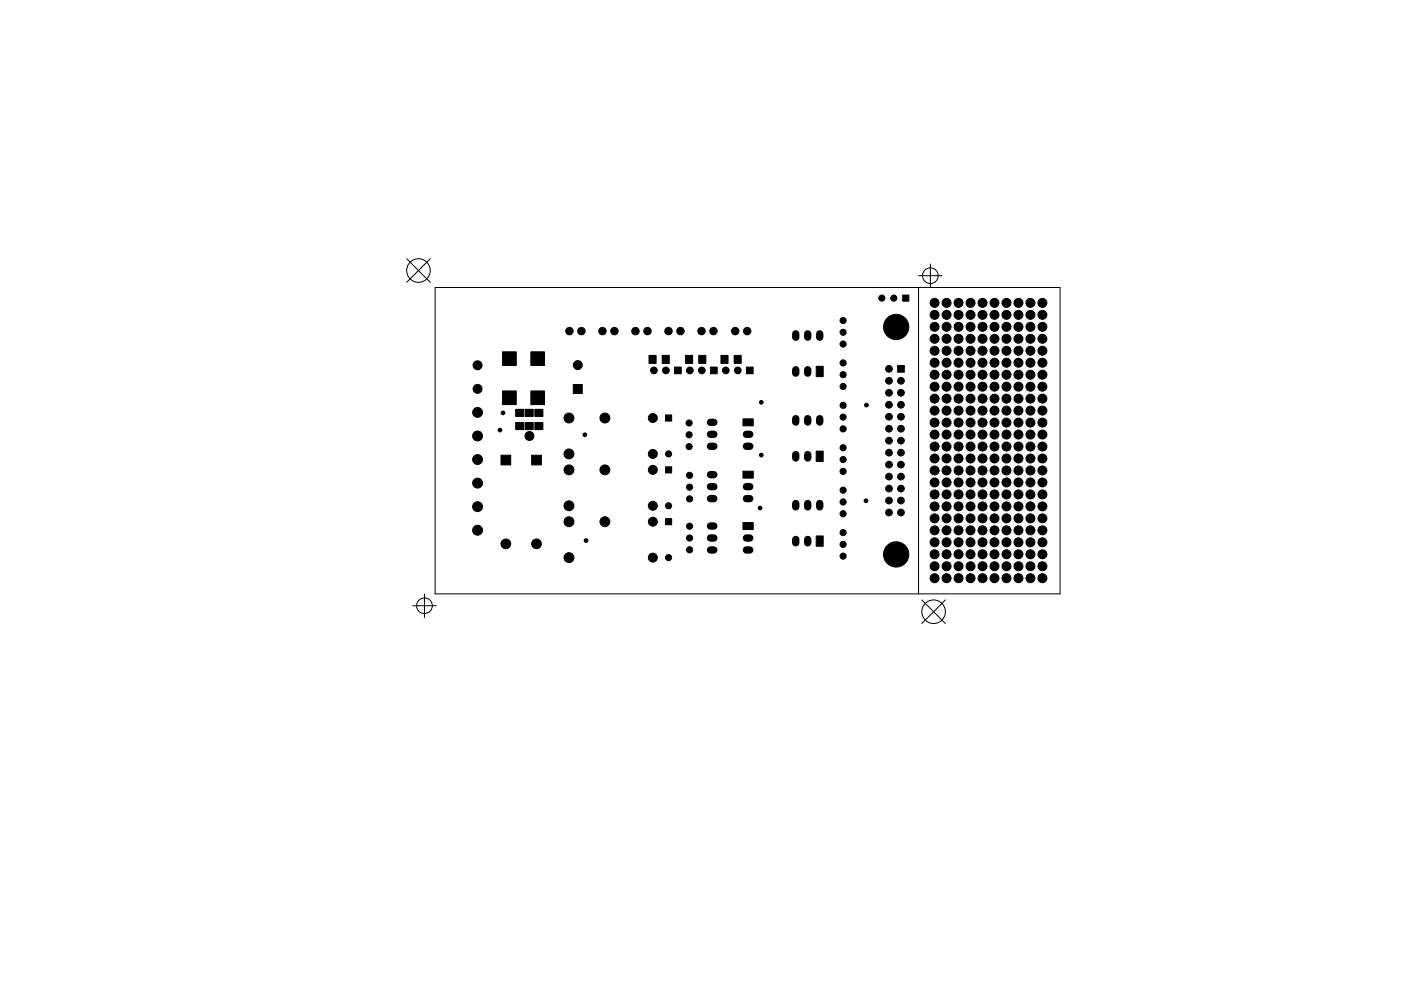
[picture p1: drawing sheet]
<svg xmlns="http://www.w3.org/2000/svg" width="297mm" height="210mm" viewBox="0 0 297 210" stroke-linecap="round" stroke-linejoin="round" font-family="sans-serif">
<g fill="none" stroke="#000" stroke-width=".21">
<path d="M86.2 54.9l5 5M91.2 54.9l-5 5M194.8 58.5h5M197.3 56v5M92.3 61h132.5v65h-132.5zM194.8 61v65M87.5 128.5h5M90 126v5M195.4 127.3l5 5M200.4 127.3l-5 5"/>
<circle cx="88.7" cy="57.4" r="2.5"/>
<circle cx="197.3" cy="58.5" r="1.67"/>
<circle cx="90" cy="128.5" r="1.67"/>
<circle cx="197.9" cy="129.8" r="2.5"/>
</g>
<g fill="#000" stroke="#000" stroke-width=".21">
<path d="M106.6 74.6h2.9v2.9h-2.9zM112.6 74.6h2.9v2.9h-2.9zM137.6 75.4h1.5v1.7h-1.5zM140.4 75.4h1.5v1.7h-1.5zM143 77.9h1.4v1.4h-1.4zM145.4 75.4h1.5v1.7h-1.5zM148.1 75.4h1.5v1.7h-1.5zM150.6 77.9h1.5v1.4h-1.5zM152.9 75.4h1.5v1.7h-1.5zM155.6 75.4h1.5v1.7h-1.5zM158.3 77.9h1.4v1.4h-1.4zM173.1 77.7h1.4v2.2h-1.4z"/>
<path d="M190.3 77.5h1.4v1.5h-1.4zM191.4 62.6h1.3v1.3h-1.3zM106.2 96.6h2.1v2h-2.1zM109.3 86.9h1.7v1.5h-1.7zM109.3 89.6h1.7v1.5h-1.7zM106.6 82.9h2.9v2.9h-2.9zM111.3 86.9h1.7v1.5h-1.7zM111.3 89.6h1.7v1.5h-1.7zM112.7 96.6h2.1v2h-2.1zM113.4 86.9h1.7v1.5h-1.7zM113.4 89.6h1.7v1.5h-1.7zM112.6 82.9h2.9v2.9h-2.9z"/>
<path d="M121.6 81.6h1.9v1.9h-1.9zM141.1 88h1.3v1.3h-1.3zM157.5 88.9h2.2v1.4h-2.2zM157.5 100h2.2v1.4h-2.2zM173.1 95.7h1.4v2.2h-1.4zM141.1 99h1.3v1.3h-1.3zM141.1 110h1.3v1.3h-1.3zM157.5 110.9h2.2v1.4h-2.2zM173.1 113.7h1.4v2.2h-1.4z"/>
<circle cx="101.3" cy="77.5" r=".95"/>
<circle cx="120.7" cy="70.2" r=".79"/>
<circle cx="122.5" cy="77.5" r=".95"/>
<circle cx="123.3" cy="70.2" r=".79"/>
<circle cx="127.7" cy="70.2" r=".79"/>
<circle cx="130.3" cy="70.2" r=".79"/>
<circle cx="134.7" cy="70.2" r=".79"/>
<circle cx="137.3" cy="70.2" r=".79"/>
<circle cx="138.6" cy="78.6" r=".71"/>
<circle cx="141.2" cy="78.6" r=".71"/>
<circle cx="141.7" cy="70.2" r=".79"/>
<circle cx="144.3" cy="70.2" r=".79"/>
<circle cx="146.3" cy="78.6" r=".71"/>
<circle cx="148.7" cy="70.2" r=".79"/>
<circle cx="148.8" cy="78.6" r=".71"/>
<circle cx="151.3" cy="70.2" r=".79"/>
<circle cx="153.9" cy="78.6" r=".71"/>
<circle cx="155.9" cy="70.2" r=".79"/>
<circle cx="156.4" cy="78.6" r=".71"/>
<circle cx="158.4" cy="70.2" r=".79"/>
<circle cx="178.8" cy="77" r=".65"/>
<circle cx="178.8" cy="70.5" r=".65"/>
<circle cx="178.8" cy="73" r=".65"/>
<circle cx="178.8" cy="68" r=".65"/>
<circle cx="178.8" cy="79.5" r=".65"/>
<circle cx="187" cy="63.2" r=".65"/>
<circle cx="188.5" cy="78.3" r=".71"/>
<circle cx="189.5" cy="63.2" r=".65"/>
<circle cx="190" cy="69.4" r="2.68"/>
<circle cx="198.2" cy="69.3" r=".95"/>
<circle cx="198.2" cy="79.5" r=".95"/>
<circle cx="198.2" cy="77" r=".95"/>
<circle cx="198.2" cy="74.4" r=".95"/>
<circle cx="198.2" cy="71.9" r=".95"/>
<circle cx="198.2" cy="66.8" r=".95"/>
<circle cx="198.2" cy="64.3" r=".95"/>
<circle cx="200.7" cy="69.3" r=".95"/>
<circle cx="200.7" cy="64.3" r=".95"/>
<circle cx="200.7" cy="77" r=".95"/>
<circle cx="200.7" cy="79.5" r=".95"/>
<circle cx="200.7" cy="74.4" r=".95"/>
<circle cx="200.7" cy="71.9" r=".95"/>
<circle cx="200.7" cy="66.8" r=".95"/>
<circle cx="203.2" cy="74.4" r=".95"/>
<circle cx="203.2" cy="71.9" r=".95"/>
<circle cx="203.2" cy="69.3" r=".95"/>
<circle cx="203.2" cy="66.8" r=".95"/>
<circle cx="203.2" cy="79.5" r=".95"/>
<circle cx="203.2" cy="64.3" r=".95"/>
<circle cx="203.2" cy="77" r=".95"/>
<circle cx="205.8" cy="69.3" r=".95"/>
<circle cx="205.8" cy="79.5" r=".95"/>
<circle cx="205.8" cy="66.8" r=".95"/>
<circle cx="205.8" cy="74.4" r=".95"/>
<circle cx="205.8" cy="77" r=".95"/>
<circle cx="205.8" cy="64.3" r=".95"/>
<circle cx="205.8" cy="71.9" r=".95"/>
<circle cx="208.3" cy="64.3" r=".95"/>
<circle cx="208.3" cy="71.9" r=".95"/>
<circle cx="208.3" cy="69.3" r=".95"/>
<circle cx="208.3" cy="79.5" r=".95"/>
<circle cx="208.3" cy="77" r=".95"/>
<circle cx="208.3" cy="66.8" r=".95"/>
<circle cx="208.3" cy="74.4" r=".95"/>
<circle cx="210.9" cy="71.9" r=".95"/>
<circle cx="210.9" cy="69.3" r=".95"/>
<circle cx="210.9" cy="64.3" r=".95"/>
<circle cx="210.9" cy="66.8" r=".95"/>
<circle cx="210.9" cy="74.4" r=".95"/>
<circle cx="210.9" cy="79.5" r=".95"/>
<circle cx="210.9" cy="77" r=".95"/>
<circle cx="213.4" cy="66.8" r=".95"/>
<circle cx="213.4" cy="71.9" r=".95"/>
<circle cx="213.4" cy="69.3" r=".95"/>
<circle cx="213.4" cy="79.5" r=".95"/>
<circle cx="213.4" cy="64.3" r=".95"/>
<circle cx="213.4" cy="74.4" r=".95"/>
<circle cx="213.4" cy="77" r=".95"/>
<circle cx="215.9" cy="69.3" r=".95"/>
<circle cx="215.9" cy="79.5" r=".95"/>
<circle cx="215.9" cy="64.3" r=".95"/>
<circle cx="215.9" cy="77" r=".95"/>
<circle cx="215.9" cy="66.8" r=".95"/>
<circle cx="215.9" cy="71.9" r=".95"/>
<circle cx="215.9" cy="74.4" r=".95"/>
<circle cx="218.5" cy="74.4" r=".95"/>
<circle cx="218.5" cy="64.3" r=".95"/>
<circle cx="218.5" cy="66.8" r=".95"/>
<circle cx="218.5" cy="71.9" r=".95"/>
<circle cx="218.5" cy="69.3" r=".95"/>
<circle cx="218.5" cy="79.5" r=".95"/>
<circle cx="218.5" cy="77" r=".95"/>
<circle cx="221" cy="66.8" r=".95"/>
<circle cx="221" cy="69.3" r=".95"/>
<circle cx="221" cy="71.9" r=".95"/>
<circle cx="221" cy="74.4" r=".95"/>
<circle cx="221" cy="79.5" r=".95"/>
<circle cx="221" cy="64.3" r=".95"/>
<circle cx="221" cy="77" r=".95"/>
<circle cx="101.3" cy="82.5" r=".95"/>
<circle cx="101.3" cy="87.5" r="1.05"/>
<circle cx="101.3" cy="97.5" r="1.05"/>
<circle cx="101.3" cy="92.5" r="1.05"/>
<circle cx="106" cy="91.2" r=".39"/>
<circle cx="106.7" cy="87.6" r=".39"/>
<circle cx="112.3" cy="92.5" r=".95"/>
<circle cx="120.6" cy="96.3" r="1.05"/>
<circle cx="120.6" cy="88.7" r="1.05"/>
<circle cx="120.6" cy="99.7" r="1.05"/>
<circle cx="124" cy="92.2" r=".39"/>
<circle cx="128.3" cy="88.7" r="1.05"/>
<circle cx="128.3" cy="99.7" r="1.05"/>
<circle cx="138.4" cy="99.7" r=".95"/>
<circle cx="138.4" cy="88.7" r=".95"/>
<circle cx="138.4" cy="96.3" r=".95"/>
<circle cx="141.8" cy="96.3" r=".65"/>
<circle cx="146.1" cy="92.2" r=".65"/>
<circle cx="146.1" cy="89.7" r=".65"/>
<circle cx="146.1" cy="94.7" r=".65"/>
<circle cx="161.4" cy="96.5" r=".39"/>
<circle cx="161.4" cy="85.3" r=".39"/>
<circle cx="178.8" cy="82" r=".65"/>
<circle cx="178.8" cy="86" r=".65"/>
<circle cx="178.8" cy="97.5" r=".65"/>
<circle cx="178.8" cy="88.5" r=".65"/>
<circle cx="178.8" cy="95" r=".65"/>
<circle cx="178.8" cy="91" r=".65"/>
<circle cx="178.8" cy="100" r=".65"/>
<circle cx="183.7" cy="85.9" r=".39"/>
<circle cx="188.5" cy="83.3" r=".71"/>
<circle cx="188.5" cy="85.9" r=".71"/>
<circle cx="188.5" cy="88.4" r=".71"/>
<circle cx="188.5" cy="93.5" r=".71"/>
<circle cx="188.5" cy="80.8" r=".71"/>
<circle cx="188.5" cy="96" r=".71"/>
<circle cx="188.5" cy="91" r=".71"/>
<circle cx="188.5" cy="98.6" r=".71"/>
<circle cx="191" cy="91" r=".71"/>
<circle cx="191" cy="83.3" r=".71"/>
<circle cx="191" cy="93.5" r=".71"/>
<circle cx="191" cy="80.8" r=".71"/>
<circle cx="191" cy="98.6" r=".71"/>
<circle cx="191" cy="88.4" r=".71"/>
<circle cx="191" cy="96" r=".71"/>
<circle cx="191" cy="85.9" r=".71"/>
<circle cx="198.2" cy="82" r=".95"/>
<circle cx="198.2" cy="84.6" r=".95"/>
<circle cx="198.2" cy="94.7" r=".95"/>
<circle cx="198.2" cy="89.7" r=".95"/>
<circle cx="198.2" cy="87.1" r=".95"/>
<circle cx="198.2" cy="92.2" r=".95"/>
<circle cx="198.2" cy="99.8" r=".95"/>
<circle cx="198.2" cy="97.3" r=".95"/>
<circle cx="200.7" cy="94.7" r=".95"/>
<circle cx="200.7" cy="82" r=".95"/>
<circle cx="200.7" cy="84.6" r=".95"/>
<circle cx="200.7" cy="92.2" r=".95"/>
<circle cx="200.7" cy="89.7" r=".95"/>
<circle cx="200.7" cy="87.1" r=".95"/>
<circle cx="200.7" cy="99.8" r=".95"/>
<circle cx="200.7" cy="97.3" r=".95"/>
<circle cx="203.2" cy="82" r=".95"/>
<circle cx="203.2" cy="89.7" r=".95"/>
<circle cx="203.2" cy="84.6" r=".95"/>
<circle cx="203.2" cy="92.2" r=".95"/>
<circle cx="203.2" cy="99.8" r=".95"/>
<circle cx="203.2" cy="94.7" r=".95"/>
<circle cx="203.2" cy="87.1" r=".95"/>
<circle cx="203.2" cy="97.3" r=".95"/>
<circle cx="205.8" cy="82" r=".95"/>
<circle cx="205.8" cy="94.7" r=".95"/>
<circle cx="205.8" cy="89.7" r=".95"/>
<circle cx="205.8" cy="99.8" r=".95"/>
<circle cx="205.8" cy="84.6" r=".95"/>
<circle cx="205.8" cy="87.1" r=".95"/>
<circle cx="205.8" cy="97.3" r=".95"/>
<circle cx="205.8" cy="92.2" r=".95"/>
<circle cx="208.3" cy="94.7" r=".95"/>
<circle cx="208.3" cy="92.2" r=".95"/>
<circle cx="208.3" cy="82" r=".95"/>
<circle cx="208.3" cy="84.6" r=".95"/>
<circle cx="208.3" cy="89.7" r=".95"/>
<circle cx="208.3" cy="97.3" r=".95"/>
<circle cx="208.3" cy="99.8" r=".95"/>
<circle cx="208.3" cy="87.1" r=".95"/>
<circle cx="210.9" cy="82" r=".95"/>
<circle cx="210.9" cy="89.7" r=".95"/>
<circle cx="210.9" cy="84.6" r=".95"/>
<circle cx="210.9" cy="92.2" r=".95"/>
<circle cx="210.9" cy="97.3" r=".95"/>
<circle cx="210.9" cy="99.8" r=".95"/>
<circle cx="210.9" cy="87.1" r=".95"/>
<circle cx="210.9" cy="94.7" r=".95"/>
<circle cx="213.4" cy="87.1" r=".95"/>
<circle cx="213.4" cy="94.7" r=".95"/>
<circle cx="213.4" cy="97.3" r=".95"/>
<circle cx="213.4" cy="84.6" r=".95"/>
<circle cx="213.4" cy="89.7" r=".95"/>
<circle cx="213.4" cy="99.8" r=".95"/>
<circle cx="213.4" cy="82" r=".95"/>
<circle cx="213.4" cy="92.2" r=".95"/>
<circle cx="215.9" cy="84.6" r=".95"/>
<circle cx="215.9" cy="82" r=".95"/>
<circle cx="215.9" cy="94.7" r=".95"/>
<circle cx="215.9" cy="92.2" r=".95"/>
<circle cx="215.9" cy="89.7" r=".95"/>
<circle cx="215.9" cy="97.3" r=".95"/>
<circle cx="215.9" cy="99.8" r=".95"/>
<circle cx="215.9" cy="87.1" r=".95"/>
<circle cx="218.5" cy="89.7" r=".95"/>
<circle cx="218.5" cy="99.8" r=".95"/>
<circle cx="218.5" cy="82" r=".95"/>
<circle cx="218.5" cy="84.6" r=".95"/>
<circle cx="218.5" cy="92.2" r=".95"/>
<circle cx="218.5" cy="97.3" r=".95"/>
<circle cx="218.5" cy="87.1" r=".95"/>
<circle cx="218.5" cy="94.7" r=".95"/>
<circle cx="221" cy="99.8" r=".95"/>
<circle cx="221" cy="97.3" r=".95"/>
<circle cx="221" cy="89.7" r=".95"/>
<circle cx="221" cy="87.1" r=".95"/>
<circle cx="221" cy="82" r=".95"/>
<circle cx="221" cy="94.7" r=".95"/>
<circle cx="221" cy="92.2" r=".95"/>
<circle cx="221" cy="84.6" r=".95"/>
<circle cx="101.3" cy="102.5" r="1.05"/>
<circle cx="101.3" cy="107.5" r="1.05"/>
<circle cx="101.3" cy="112.5" r="1.05"/>
<circle cx="107.3" cy="115.4" r="1.03"/>
<circle cx="113.8" cy="115.4" r="1.03"/>
<circle cx="120.6" cy="110.7" r="1.05"/>
<circle cx="120.6" cy="107.3" r="1.05"/>
<circle cx="120.6" cy="118.3" r="1.05"/>
<circle cx="124.3" cy="114.7" r=".39"/>
<circle cx="128.3" cy="110.7" r="1.05"/>
<circle cx="138.4" cy="107.3" r=".95"/>
<circle cx="138.4" cy="110.7" r=".95"/>
<circle cx="138.4" cy="118.3" r=".95"/>
<circle cx="141.8" cy="107.3" r=".65"/>
<circle cx="141.8" cy="118.3" r=".65"/>
<circle cx="146.2" cy="114.1" r=".65"/>
<circle cx="146.2" cy="116.6" r=".65"/>
<circle cx="146.2" cy="100.8" r=".65"/>
<circle cx="146.2" cy="111.6" r=".65"/>
<circle cx="146.2" cy="105.8" r=".65"/>
<circle cx="146.2" cy="103.3" r=".65"/>
<circle cx="161.1" cy="107.8" r=".39"/>
<circle cx="178.8" cy="115.5" r=".65"/>
<circle cx="178.8" cy="104" r=".65"/>
<circle cx="178.8" cy="109" r=".65"/>
<circle cx="178.8" cy="106.5" r=".65"/>
<circle cx="178.8" cy="118" r=".65"/>
<circle cx="178.8" cy="113" r=".65"/>
<circle cx="183.6" cy="106.2" r=".39"/>
<circle cx="188.5" cy="101.1" r=".71"/>
<circle cx="188.5" cy="103.7" r=".71"/>
<circle cx="188.5" cy="106.2" r=".71"/>
<circle cx="188.5" cy="108.7" r=".71"/>
<circle cx="190" cy="117.6" r="2.68"/>
<circle cx="191" cy="106.2" r=".71"/>
<circle cx="191" cy="103.7" r=".71"/>
<circle cx="191" cy="108.7" r=".71"/>
<circle cx="191" cy="101.1" r=".71"/>
<circle cx="198.2" cy="107.4" r=".95"/>
<circle cx="198.2" cy="104.9" r=".95"/>
<circle cx="198.2" cy="117.6" r=".95"/>
<circle cx="198.2" cy="115.1" r=".95"/>
<circle cx="198.2" cy="102.4" r=".95"/>
<circle cx="198.2" cy="110" r=".95"/>
<circle cx="198.2" cy="112.5" r=".95"/>
<circle cx="200.7" cy="107.4" r=".95"/>
<circle cx="200.7" cy="104.9" r=".95"/>
<circle cx="200.7" cy="115.1" r=".95"/>
<circle cx="200.7" cy="102.4" r=".95"/>
<circle cx="200.7" cy="117.6" r=".95"/>
<circle cx="200.7" cy="112.5" r=".95"/>
<circle cx="200.7" cy="110" r=".95"/>
<circle cx="203.2" cy="107.4" r=".95"/>
<circle cx="203.2" cy="104.9" r=".95"/>
<circle cx="203.2" cy="110" r=".95"/>
<circle cx="203.2" cy="112.5" r=".95"/>
<circle cx="203.2" cy="117.6" r=".95"/>
<circle cx="203.2" cy="115.1" r=".95"/>
<circle cx="203.2" cy="102.4" r=".95"/>
<circle cx="205.8" cy="107.4" r=".95"/>
<circle cx="205.8" cy="104.9" r=".95"/>
<circle cx="205.8" cy="112.5" r=".95"/>
<circle cx="205.8" cy="102.4" r=".95"/>
<circle cx="205.8" cy="117.6" r=".95"/>
<circle cx="205.8" cy="115.1" r=".95"/>
<circle cx="205.8" cy="110" r=".95"/>
<circle cx="208.3" cy="107.4" r=".95"/>
<circle cx="208.3" cy="104.9" r=".95"/>
<circle cx="208.3" cy="115.1" r=".95"/>
<circle cx="208.3" cy="102.4" r=".95"/>
<circle cx="208.3" cy="117.6" r=".95"/>
<circle cx="208.3" cy="110" r=".95"/>
<circle cx="208.3" cy="112.5" r=".95"/>
<circle cx="210.9" cy="107.4" r=".95"/>
<circle cx="210.9" cy="104.9" r=".95"/>
<circle cx="210.9" cy="110" r=".95"/>
<circle cx="210.9" cy="112.5" r=".95"/>
<circle cx="210.9" cy="115.1" r=".95"/>
<circle cx="210.9" cy="102.4" r=".95"/>
<circle cx="210.9" cy="117.6" r=".95"/>
<circle cx="213.4" cy="117.6" r=".95"/>
<circle cx="213.4" cy="112.5" r=".95"/>
<circle cx="213.4" cy="107.4" r=".95"/>
<circle cx="213.4" cy="104.9" r=".95"/>
<circle cx="213.4" cy="110" r=".95"/>
<circle cx="213.4" cy="115.1" r=".95"/>
<circle cx="213.4" cy="102.4" r=".95"/>
<circle cx="215.9" cy="117.6" r=".95"/>
<circle cx="215.9" cy="104.9" r=".95"/>
<circle cx="215.9" cy="107.4" r=".95"/>
<circle cx="215.9" cy="112.5" r=".95"/>
<circle cx="215.9" cy="115.1" r=".95"/>
<circle cx="215.9" cy="102.4" r=".95"/>
<circle cx="215.9" cy="110" r=".95"/>
<circle cx="218.5" cy="110" r=".95"/>
<circle cx="218.5" cy="112.5" r=".95"/>
<circle cx="218.5" cy="104.9" r=".95"/>
<circle cx="218.5" cy="107.4" r=".95"/>
<circle cx="218.5" cy="102.4" r=".95"/>
<circle cx="218.5" cy="115.1" r=".95"/>
<circle cx="218.5" cy="117.6" r=".95"/>
<circle cx="221" cy="102.4" r=".95"/>
<circle cx="221" cy="115.1" r=".95"/>
<circle cx="221" cy="104.9" r=".95"/>
<circle cx="221" cy="107.4" r=".95"/>
<circle cx="221" cy="117.6" r=".95"/>
<circle cx="221" cy="110" r=".95"/>
<circle cx="221" cy="112.5" r=".95"/>
<circle cx="198.2" cy="120.1" r=".95"/>
<circle cx="198.2" cy="122.7" r=".95"/>
<circle cx="200.7" cy="120.1" r=".95"/>
<circle cx="200.7" cy="122.7" r=".95"/>
<circle cx="203.2" cy="122.7" r=".95"/>
<circle cx="203.2" cy="120.1" r=".95"/>
<circle cx="205.8" cy="120.1" r=".95"/>
<circle cx="205.8" cy="122.7" r=".95"/>
<circle cx="208.3" cy="120.1" r=".95"/>
<circle cx="208.3" cy="122.7" r=".95"/>
<circle cx="210.9" cy="120.1" r=".95"/>
<circle cx="210.9" cy="122.7" r=".95"/>
<circle cx="213.4" cy="120.1" r=".95"/>
<circle cx="213.4" cy="122.7" r=".95"/>
<circle cx="215.9" cy="120.1" r=".95"/>
<circle cx="215.9" cy="122.7" r=".95"/>
<circle cx="218.5" cy="122.7" r=".95"/>
<circle cx="218.5" cy="120.1" r=".95"/>
<circle cx="221" cy="120.1" r=".95"/>
<circle cx="221" cy="122.7" r=".95"/>
</g>
<g fill="none" stroke="#000" stroke-width="1.6">
<path d="M168.7 70.8v.7M168.7 78.5v.7M171.3 70.8v.7M171.3 78.5v.7M173.8 70.8v.7M150.6 92.1h.7M150.6 94.7h.7M150.6 89.6h.7M158.3 92.1h.7M158.3 94.7h.7M168.7 88.8v.7M168.7 96.5v.7"/>
<path d="M171.3 88.8v.7M171.3 96.5v.7M173.8 88.8v.7M150.6 103.2h.7M150.6 105.8h.7M150.6 100.7h.7M150.6 114.1h.7M150.6 116.7h.7M150.6 111.6h.7M158.3 103.2h.7M158.3 105.8h.7M158.3 114.1h.7"/>
<path d="M158.3 116.7h.7M168.7 106.8v.7M168.7 114.5v.7M171.3 106.8v.7M171.3 114.5v.7M173.8 106.8v.7"/>
</g>
</svg>
